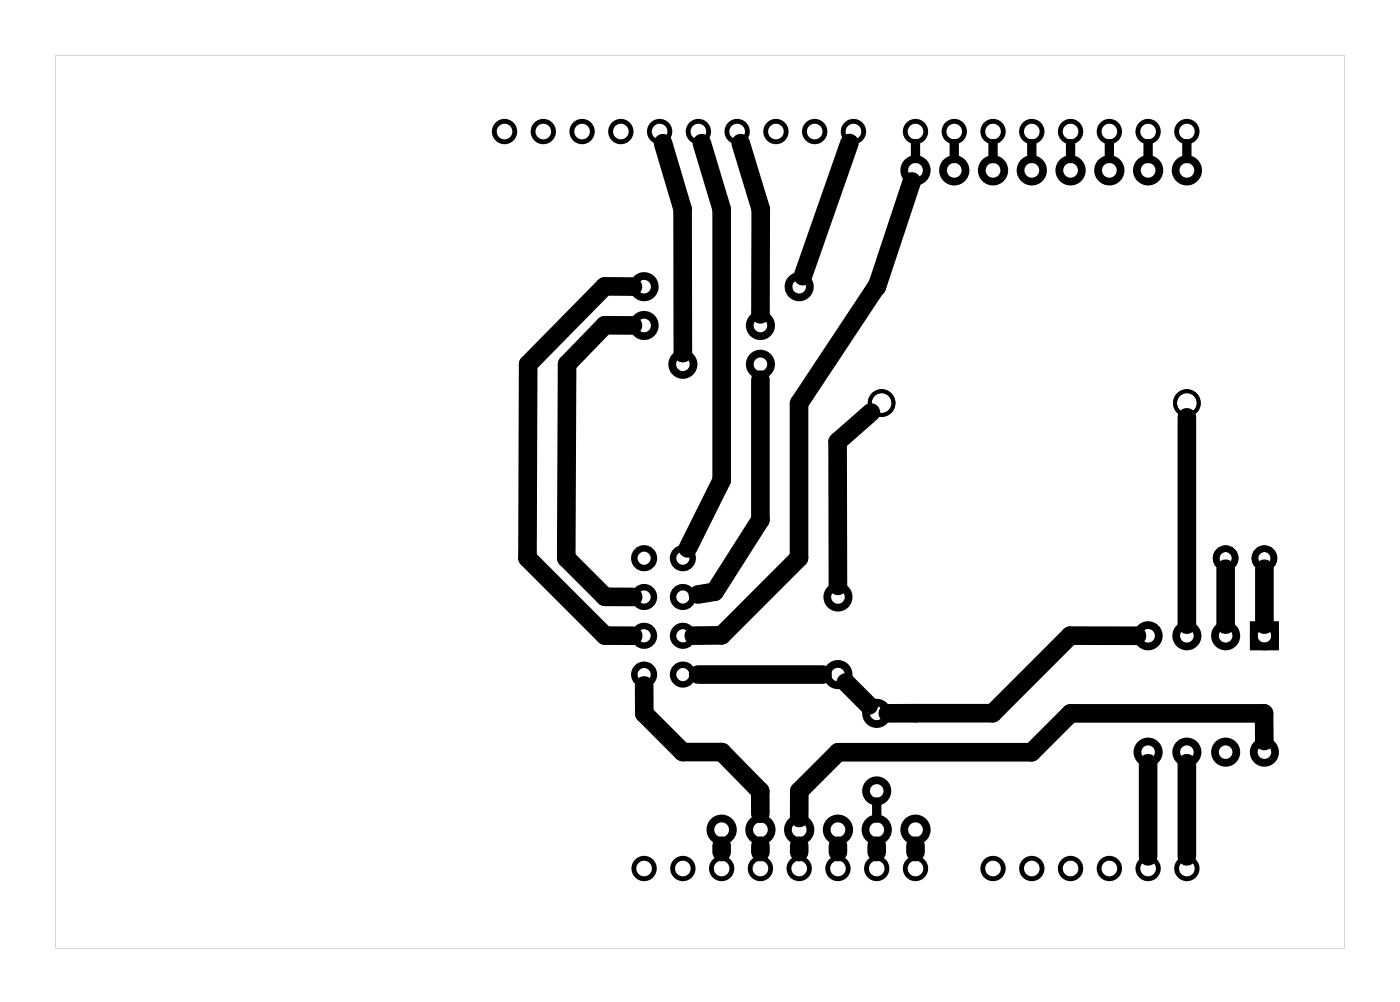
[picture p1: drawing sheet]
<svg xmlns="http://www.w3.org/2000/svg" width="92mm" height="66mm" viewBox="0 0 92 66" stroke-linecap="round" stroke-linejoin="round" font-family="sans-serif">
<path d="M3.6 3.6h84.5v58.5h-84.5zM3.6 3.6v58.5h84.5v-58.5z" fill="#000"/>
<g fill="none" stroke="#000" stroke-width=".32">
<circle cx="33.1" cy="8.6" r=".67"/>
<circle cx="35.6" cy="8.6" r=".67"/>
<circle cx="38.1" cy="8.6" r=".67"/>
<circle cx="40.7" cy="8.6" r=".67"/>
<circle cx="43.2" cy="8.6" r=".67"/>
<circle cx="45.8" cy="8.6" r=".67"/>
<circle cx="48.3" cy="8.6" r=".67"/>
<circle cx="50.8" cy="8.6" r=".67"/>
<circle cx="53.4" cy="8.6" r=".67"/>
<circle cx="55.9" cy="8.6" r=".67"/>
<circle cx="60" cy="8.6" r=".67"/>
<circle cx="62.5" cy="8.6" r=".67"/>
<circle cx="65.1" cy="8.6" r=".67"/>
<circle cx="67.6" cy="8.6" r=".67"/>
<circle cx="70.1" cy="8.6" r=".67"/>
<circle cx="72.7" cy="8.6" r=".67"/>
<circle cx="75.2" cy="8.6" r=".67"/>
<circle cx="77.8" cy="8.6" r=".67"/>
<circle cx="42.2" cy="56.9" r=".67"/>
<circle cx="44.7" cy="56.9" r=".67"/>
<circle cx="47.3" cy="56.9" r=".67"/>
<circle cx="49.8" cy="56.9" r=".67"/>
<circle cx="52.4" cy="56.9" r=".67"/>
<circle cx="54.9" cy="56.9" r=".67"/>
<circle cx="57.4" cy="56.9" r=".67"/>
<circle cx="60" cy="56.9" r=".67"/>
<circle cx="65.1" cy="56.9" r=".67"/>
<circle cx="67.6" cy="56.9" r=".67"/>
<circle cx="70.1" cy="56.9" r=".67"/>
<circle cx="72.7" cy="56.9" r=".67"/>
<circle cx="75.2" cy="56.9" r=".67"/>
<circle cx="77.8" cy="56.9" r=".67"/>
</g>
<g fill="none" stroke="#000" stroke-width=".42">
<circle cx="42.2" cy="39.1" r=".64"/>
<circle cx="42.2" cy="36.6" r=".64"/>
<circle cx="44.7" cy="36.6" r=".64"/>
<circle cx="44.7" cy="39.1" r=".64"/>
<circle cx="42.2" cy="44.2" r=".64"/>
<circle cx="42.2" cy="41.6" r=".64"/>
<circle cx="44.7" cy="44.2" r=".64"/>
<circle cx="44.7" cy="41.6" r=".64"/>
</g>
<g fill="none" stroke="#000" stroke-width=".51">
<path d="M82.1 40.9h1.4v1.4h-1.4z"/>
<circle cx="42.2" cy="18.8" r=".7"/>
<circle cx="52.4" cy="18.8" r=".7"/>
<circle cx="60" cy="11.2" r=".74"/>
<circle cx="62.5" cy="11.2" r=".74"/>
<circle cx="65.1" cy="11.2" r=".74"/>
<circle cx="67.6" cy="11.2" r=".74"/>
<circle cx="70.1" cy="11.2" r=".74"/>
<circle cx="72.7" cy="11.2" r=".74"/>
<circle cx="75.2" cy="11.2" r=".74"/>
<circle cx="77.8" cy="11.2" r=".74"/>
<circle cx="42.2" cy="21.3" r=".7"/>
<circle cx="44.7" cy="23.9" r=".7"/>
<circle cx="49.8" cy="21.3" r=".7"/>
<circle cx="49.8" cy="23.9" r=".7"/>
<circle cx="54.9" cy="39.1" r=".7"/>
<circle cx="47.3" cy="54.3" r=".74"/>
<circle cx="49.8" cy="54.3" r=".74"/>
<circle cx="52.4" cy="54.3" r=".74"/>
<circle cx="54.9" cy="44.2" r=".7"/>
<circle cx="54.9" cy="54.3" r=".74"/>
<circle cx="57.4" cy="51.8" r=".7"/>
<circle cx="57.4" cy="46.7" r=".7"/>
<circle cx="57.4" cy="54.3" r=".74"/>
<circle cx="60" cy="54.3" r=".74"/>
<circle cx="75.2" cy="41.6" r=".7"/>
<circle cx="75.2" cy="49.3" r=".7"/>
<circle cx="77.8" cy="41.6" r=".7"/>
<circle cx="77.8" cy="49.3" r=".7"/>
<circle cx="80.3" cy="41.6" r=".7"/>
<circle cx="80.3" cy="49.3" r=".7"/>
<circle cx="82.8" cy="41.6" r=".7"/>
<circle cx="82.8" cy="49.3" r=".7"/>
</g>
<g fill="none" stroke="#000" stroke-width=".25">
<circle cx="57.8" cy="26.4" r=".78"/>
<circle cx="77.8" cy="26.4" r=".78"/>
</g>
<g fill="none" stroke="#000" stroke-width=".43">
<circle cx="80.3" cy="36.6" r=".62"/>
<circle cx="82.8" cy="36.6" r=".62"/>
</g>
<g fill="none" stroke="#000" stroke-width="1.2">
<path d="M41.5 18.8h-1.9l-5 5.1v12.6l5 5.1h1.9M43.4 9.4l1.3 4.3v9.4M46 9.4l1.3 4.3v17.8l-2.2 4.4M48.5 9.4l1.3 4.3v6.9M55.7 9.4l-3.1 8.7M59.7 11.9l-2.3 6.9-5.1 7.6v10.1l-5 5.1h-1.8M41.5 21.3h-1.9l-2.4 2.6-.1 12.6 2.5 2.6h1.9M49.8 24.9v9.1l-3 4.7-1.1 .2M57.1 27l-2.2 1.9v9.5M77.8 27.3v13.6M80.3 37.2v3.7M82.8 37.2v3.7"/>
<path d="M42.2 44.9v1.8l2.5 2.5h2.6l2.5 2.6v1.5M45.7 44.2h8.2M47.3 55.4v.4M49.8 55.4v.4M52.4 55.4v.4M54.9 55.4v.4M55.4 44.7l1.5 1.5M57.4 55.4v.4M60 55.4v.4M74.5 41.6h-4.4l-5.1 5.1h-6.8M75.2 50v6.1M77.8 50v6.1"/>
<path d="M82.8 48.5v-1.8h-12.7l-2.5 2.6h-12.7l-2.5 2.5v1.8"/>
</g>
<path d="M60 9.4v1M62.5 9.4v1M65.1 9.4v1M67.6 9.4v1M70.1 9.4v1M72.7 9.4v1M75.2 9.4v1M77.8 9.4v1M57.4 52.5v1.1" fill="none" stroke="#000" stroke-width=".61"/>
</svg>
